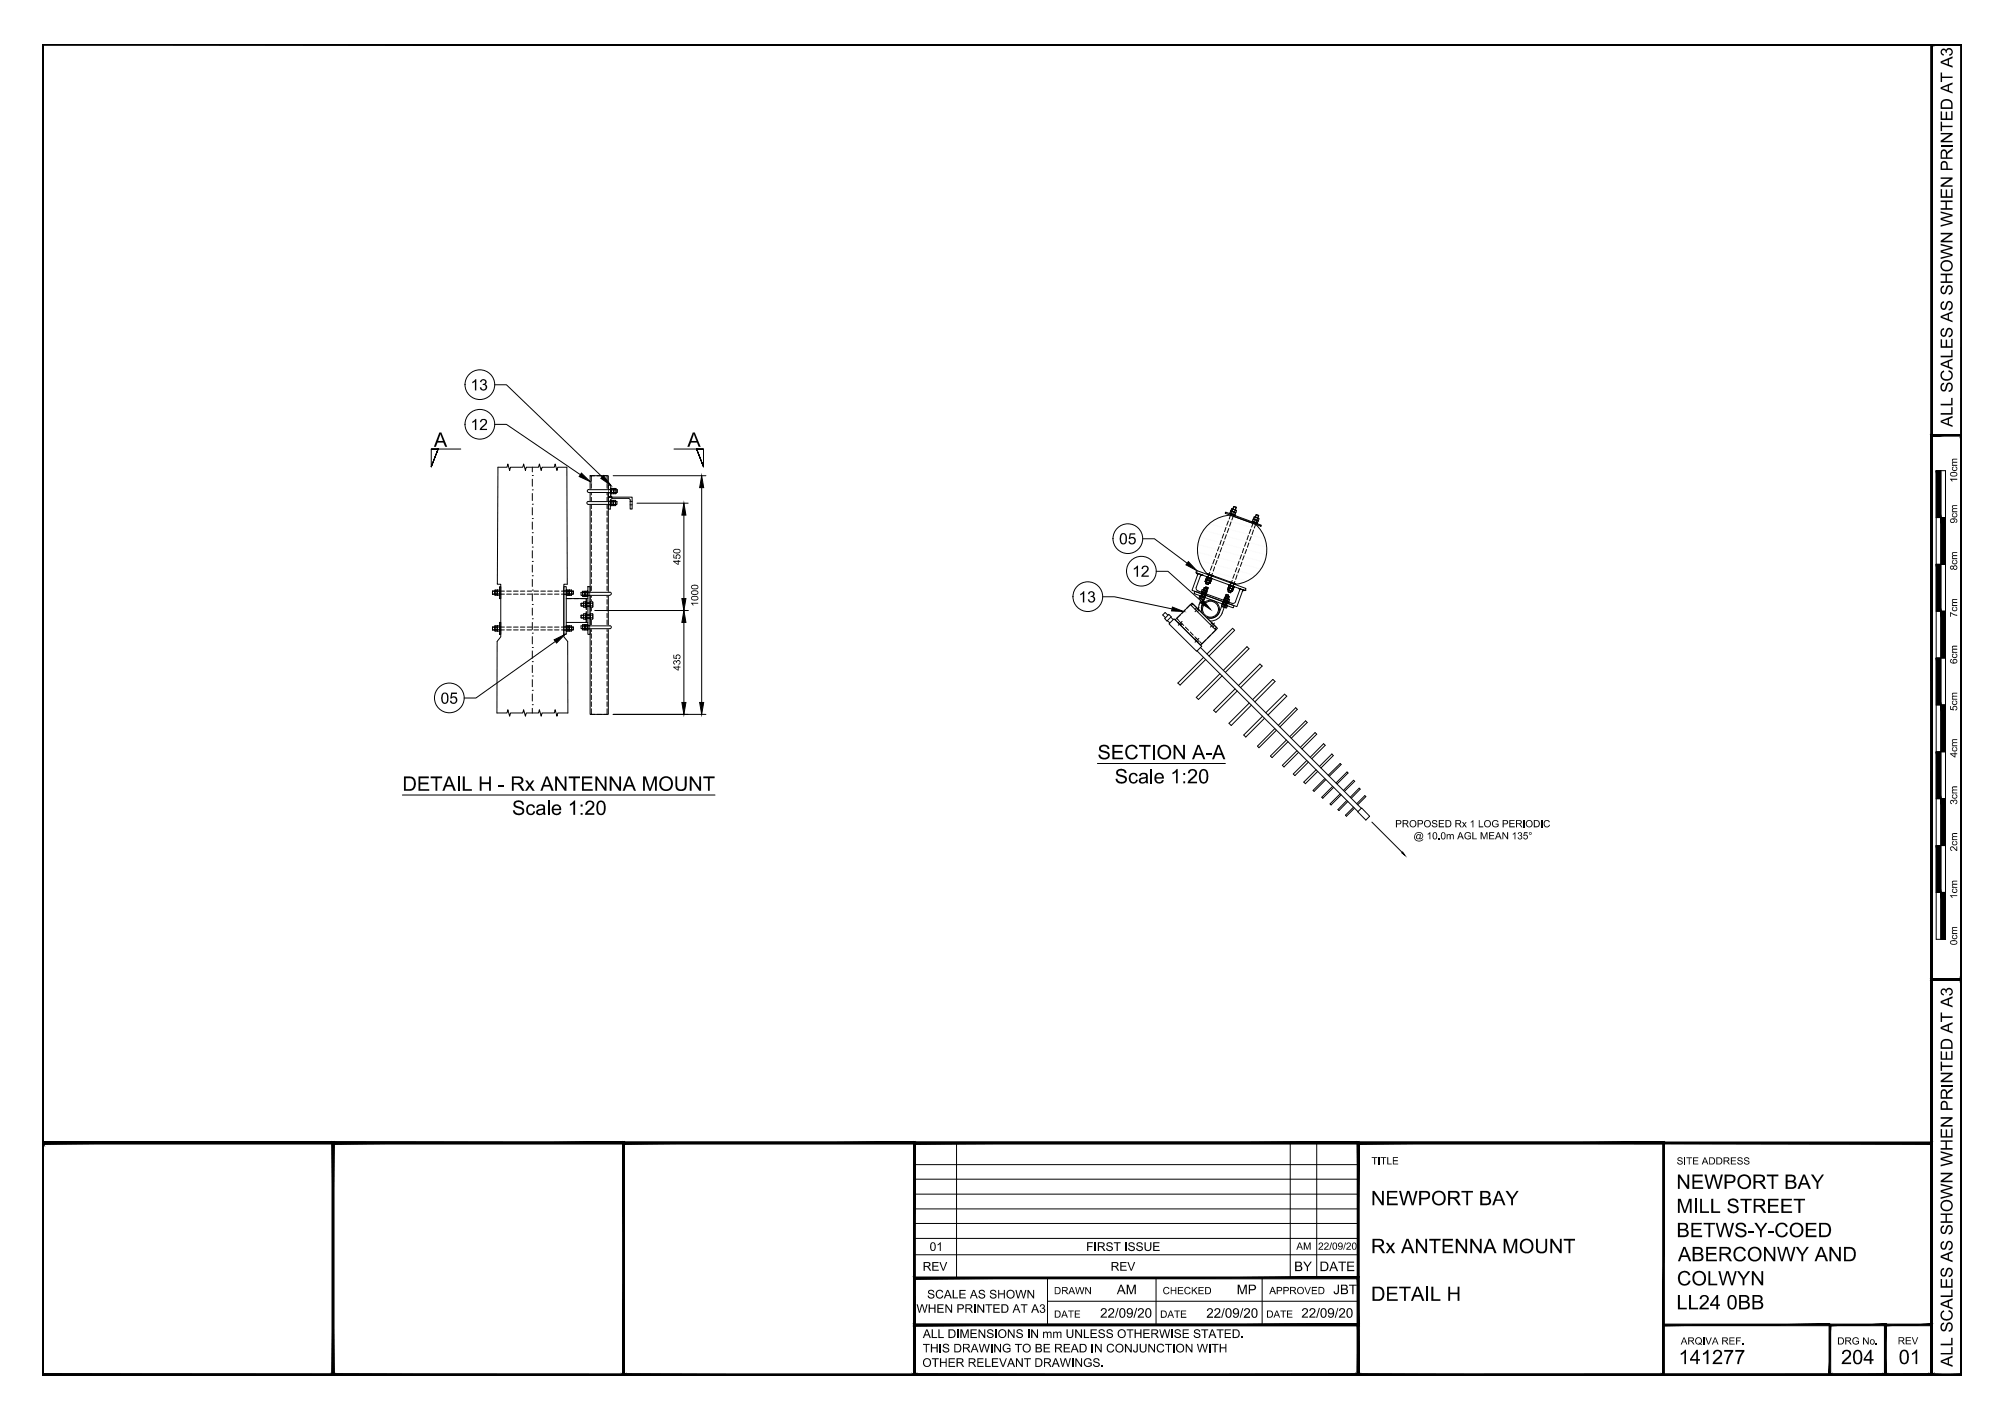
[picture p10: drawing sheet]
<svg xmlns="http://www.w3.org/2000/svg" width="420mm" height="297mm" viewBox="0 0 420 297" stroke-linecap="round" stroke-linejoin="round" font-family="sans-serif">
<defs><g id="words">
<g font-size="4.2">
<text x="90.9" y="93.6">A</text>
<text x="144" y="93.6">A</text>
<text x="229.9" y="159">SECTION A-A</text>
<text x="84.3" y="165.7">DETAIL H - Rx ANTENNA MOUNT</text>
<text x="233.5" y="164.1">Scale 1:20</text>
<text x="107.3" y="170.7">Scale 1:20</text>
<text x="351.1" y="249">NEWPORT BAY</text>
<text x="287.2" y="252.5">NEWPORT BAY</text>
<text x="351.1" y="254.1">MILL STREET</text>
<text x="287.1" y="262.5">Rx ANTENNA MOUNT</text>
<text x="351.1" y="259.2">BETWS-Y-COED</text>
<text x="351.2" y="269.2">COLWYN</text>
<text x="351.4" y="264.2">ABERCONWY AND</text>
<text x="287.2" y="272.5">DETAIL H</text>
<text x="351.1" y="274.3">LL24 0BB</text>
<text x="351.6" y="285.7">141277</text>
<text x="385.6" y="285.7">204</text>
<text x="397.7" y="285.7">01</text>
</g>
<g font-size="3.5">
<text x="409" y="89.5" transform="rotate(-90 409 89.5)">ALL SCALES AS SHOWN WHEN PRINTED AT A3</text>
<text x="409" y="286.3" transform="rotate(-90 409 286.3)">ALL SCALES AS SHOWN WHEN PRINTED AT A3</text>
</g>
<g font-size="3.3">
<text x="98.5" y="81.8">13</text>
<text x="98.5" y="90.1">12</text>
<text x="234.4" y="114">05</text>
<text x="237.1" y="120.8">12</text>
<text x="225.9" y="126.2">13</text>
<text x="92.3" y="147.4">05</text>
</g>
<g font-size="2.8">
<text x="271" y="266.3">BY</text>
<text x="276.4" y="266.3">DATE</text>
<text x="233.9" y="271.1">AM</text>
<text x="259" y="271.1">MP</text>
<text x="279.3" y="271.1">JBT</text>
<text x="230.4" y="276">22/09/20</text>
<text x="252.7" y="276.1">22/09/20</text>
<text x="272.6" y="276">22/09/20</text>
</g>
<g font-size="2.5">
<text x="194.7" y="262">01</text>
<text x="227.5" y="262">FIRST ISSUE</text>
<text x="193.2" y="266.2">REV</text>
<text x="232.6" y="266.2">REV</text>
<text x="192" y="275">WHEN PRINTED AT A3</text>
<text x="194.2" y="272">SCALE AS SHOWN</text>
<text x="193.3" y="280.3">ALL DIMENSIONS IN mm UNLESS OTHERWISE STATED.</text>
<text x="193.2" y="286.3">OTHER RELEVANT DRAWINGS.</text>
<text x="193.2" y="283.3">THIS DRAWING TO BE READ IN CONJUNCTION WITH</text>
</g>
<g font-size="2.1">
<text x="409.9" y="101.1" transform="rotate(-90 409.9 101.1)">10cm</text>
<text x="409.9" y="109.6" transform="rotate(-90 409.9 109.6)">9cm</text>
<text x="142.5" y="118.4" transform="rotate(-90 142.5 118.4)">450</text>
<text x="409.9" y="119.5" transform="rotate(-90 409.9 119.5)">8cm</text>
<text x="146.2" y="127" transform="rotate(-90 146.2 127)">1000</text>
<text x="409.9" y="129.3" transform="rotate(-90 409.9 129.3)">7cm</text>
<text x="142.5" y="140.5" transform="rotate(-90 142.5 140.5)">435</text>
<text x="409.9" y="139.1" transform="rotate(-90 409.9 139.1)">6cm</text>
<text x="409.9" y="148.9" transform="rotate(-90 409.9 148.9)">5cm</text>
<text x="409.9" y="158.7" transform="rotate(-90 409.9 158.7)">4cm</text>
<text x="292.2" y="173.3">PROPOSED Rx 1 LOG PERIODIC</text>
<text x="409.9" y="168.6" transform="rotate(-90 409.9 168.6)">3cm</text>
<text x="296.1" y="175.8">@ 10.0m AGL MEAN 135°</text>
<text x="409.9" y="178.4" transform="rotate(-90 409.9 178.4)">2cm</text>
<text x="409.9" y="188.3" transform="rotate(-90 409.9 188.3)">1cm</text>
<text x="409.9" y="198" transform="rotate(-90 409.9 198)">0cm</text>
<text x="287.3" y="243.9">TITLE</text>
<text x="351.2" y="243.9">SITE ADDRESS</text>
<text x="271.5" y="261.8">AM</text>
<text x="276.1" y="261.8">22/09/20</text>
<text x="220.8" y="271.1">DRAWN</text>
<text x="243.5" y="271.1">CHECKED</text>
<text x="265.9" y="271.1">APPROVED</text>
<text x="220.8" y="276">DATE</text>
<text x="243" y="276.1">DATE</text>
<text x="265.2" y="276">DATE</text>
<text x="352" y="281.6">ARQIVA REF.</text>
<text x="384.8" y="281.6">DRG No.</text>
<text x="397.5" y="281.6">REV</text>
</g>
</g></defs>
<!-- layer: 03 - TEXT AND DIMENSIONS -->
<g fill="none" stroke="#000" stroke-width=".21">
<path d="M111.5 99.6h.1M111.5 97.9v.9M128.4 99.7h19.5M111.5 117.6h.1M111.5 114.6h.1M111.5 111.6h.1M111.5 108.6h.1M111.5 105.6h.1M111.5 102.6h.1M111.5 100.4v1.5M111.5 103.4v1.5M111.5 106.3v1.6"/>
<path d="M111.5 109.3v1.6M111.5 112.4v1.5M111.5 115.4v1.5M111.5 118.4v1.4M133.4 105.4h10.7M143.2 107.9v17.5M147 102.2v45M111.5 138.6h.1M111.5 135.6h.1M111.5 132.6h.1M111.5 129.6h.1M111.5 126.6h.1"/>
<path d="M111.5 123.6h.1M111.5 120.6h.1M111.5 121.4v1.5M111.5 124.4v1.5M111.5 127.4v1.5M111.5 130.4v1.5M111.5 133.4v1.5M111.5 136.4v1.5M111.5 139.4v1.5M124.6 127.9h19.5M143.2 130.4v16.8M111.5 147.6h.1"/>
<path d="M111.5 144.6h.1M111.5 141.6h.1M111.5 142.4v1.4M111.5 145.4v1.5M111.5 148.4v1M128.4 149.6h19.5"/>
</g>
<!-- layer: MEDIUM THICKNESS -->
<path d="M104.3 97.9l-.1 24.5h.7v11l-.8 1v15M118.7 97.9l.1 24.5h-.7v11l.8 1v15M257.8 108l5.1 1.8M257.8 107.9a7.3 7.3 0 0 0-6.4 4.5 7.3 7.3 0 0 0 1.3 7.7M262.9 109.8a7.3 7.3 0 0 1 2.1 7.5 7.3 7.3 0 0 1-6 5.1l-6.3-2.3" fill="none" stroke="#000" stroke-width=".21"/>
<!-- layer: PROPOSED OTHER USER 2 ANCILLARY -->
<g fill="none" stroke="#000" stroke-width=".21">
<path d="M123.6 99.7h3.8v49.9h-3.8zM123.2 105.1h6v.6h-6M123.2 105a.32 .32 0 0 0-.3 .3 .32 .32 0 0 0 .3 .4M123.3 102.5a.32 .32 0 0 0-.3 .3 .32 .32 0 0 0 .3 .4h6v-.6h-6M127.4 101.6h.5v2.5h-.5zM127.4 103.9l.3 .2h-.3M127.8 104.9v1.7h-.4v-2.5h5v2.5h-.4v-1.7M127.8 104.8h.2v1.2h-.2zM127.9 103.9l.3 .2h-.3M127.9 102.3l.1 1.2zM128 105.9h.5M128 104.8v.3"/>
<path d="M128 105.6v.3M128 105.7h.4M128 105.1v.5M128 102.6h.5M128 103.2h.5M128.1 102.3v.8M128.1 103.1v.3M128.3 104.4h3.3M128.3 104.4l-.4 .2v.2M128.4 104.8l-.4 .1v1M128.4 104.8l.1 .1M128.4 104.8v1.1"/>
<path d="M128.5 105.9h.4M128.5 104.9v1M128.5 104.8v1.1M128.5 102.4h-.5v1h.5M128.5 102.4v1M128.5 103.4h.5M128.5 105.7h.4M128.5 102.3v.8M128.5 103.1v.3M128.6 103.2l.4-.1v.3M128.6 102.6h.4M128.6 102.3v.8"/>
<path d="M128.6 103.1v.3M128.9 104.8l-.4 .1M128.9 104.8v1.1M129 102.3l-.5 .1M129 102.3v1.1M129 102.3v.3M129 102.6v.5M131.6 104.4l.2 .1 .2 .3M258.2 106.6l.2-.5 .5 .1-.1 .6M258.4 106.1l.5 .2M258.5 106.1l-.2 .6M258.9 106.2l-.2 .6"/>
<path d="M262.9 108.4l.3-.6 .4 .2-.1 .6M263.1 107.8l.5 .2M263.2 107.8l-.2 .6M263.6 108l-.2 .5M103.2 123.8h.5v.7h-.5zM103.2 131.4h.5v.6h-.5zM103.2 123.8v.7M103.2 131.4v.6M103.7 131.1v.2M103.7 131.9v.2M103.7 131.9h.4M103.7 123.9h.4v.5h-.4z"/>
<path d="M103.7 131.9v-.5h.4v.5M103.7 124.4v.3M103.7 123.6v.3M104.1 124.4v.3M104.1 123.6v.3M104.1 131.9v.2M104.1 131.1v.2M104.2 124.6v-.9l.4-.1v1l-.4 .1M104.2 124.6v-.9l-.5-.1v1l.4 .1M104.2 131.1h-.5v1.1l.5-.1M104.2 131.1h.4v1h-.4M104.2 131.1v1"/>
<path d="M104.2 124.6v.1M104.2 124.6l-.1 .1M104.2 123.6v.3M104.2 124.4v.3M104.2 131.9v.2M104.2 131.1v.2M104.2 124.4h.4M104.2 131.9h.4M104.6 123.9h-.4v.5M104.6 131.4h-.4v.5M104.6 123.9v.8M104.6 131.4v.7"/>
<path d="M104.6 122.9h.3v2.5h-.3zM104.6 130.4h.3v2.5h-.3zM104.6 123.6v.3M104.6 131.1v.2M118.1 122.9h.5v10h-.5zM118.6 123.5h.1v1.3h-.1zM118.6 131h.1v1.3h-.1zM118.6 125.4h4.5M118.6 130.4h4.5M118.8 123.6v.3M118.8 124.4v.3M118.8 131.1v.2"/>
<path d="M118.8 131.9v.2M118.8 124.4h.4M118.8 131.9h.4M118.8 124.4v-.5h.4v.5M118.8 131.9v-.5h.4v.5M119.2 123.7h-.5v.9h.5M119.2 123.7v.9M119.2 131.2v.9M119.2 131.2h-.5v.9h.5M119.2 123.7h.5v1l-.5-.1M119.2 131.2h.5v1l-.5-.1M119.2 123.6v.3"/>
<path d="M119.2 124.4v.3M119.2 131.1v.2M119.2 131.9v.2M119.2 124.4h.5v.3M119.2 131.9h.5v.2M119.2 123.9h.5M119.2 131.4h.5M119.3 123.6v.3M119.3 131.1v.2M119.3 123.9v.8M119.3 131.4v.7M119.7 123.6v.3"/>
<path d="M119.7 131.1v.2M119.7 123.9v.5M119.7 131.4v.5M119.7 123.8h.4v.7h-.4zM119.7 131.4h.4v.6h-.4zM121.7 126.4h.5M121.7 126.9h.5M121.7 128.9h.5M121.7 129.4h.5M121.7 126.4v.6M121.7 128.9v.6M122 124.9h.5"/>
<path d="M122 123.9v1M122.1 123.8v.9h.4v-.9M122.1 124.6v.3M122.1 130.8v.3M122.1 131.9v-.2h.4v.2M122.1 123.9h.4M122.1 123.9h-.1M122.1 131.1h.4M122.1 132h.4M122.1 131.1v.6M122.2 126.4h-.5v.5l.5 .1M122.2 128.9h-.5v.5l.5 .1"/>
<path d="M122.2 126.2v.9M122.2 128.7v.9M122.3 126.1v.3h.3M122.3 127.2h.3M122.3 126.1h.3M122.3 126.4v.5M122.3 128.9v.5M122.5 131.1v.6M122.5 123.9h.5v1.1l-.5-.1M122.5 123.9v1M122.5 130.9v1M122.5 130.9h.5v1.1"/>
<path d="M122.5 130.9h-.5l.1 1.1M122.5 131.9l.5 .1M122.5 131.9v.1M122.5 124.6v.3M122.5 130.8v.3M122.5 131.7h.5v.2M122.5 124.7h.5M122.5 131.1h.5M122.6 123.8v.9M122.6 124.6v.3M122.6 130.8v.3M122.6 131.7v.2"/>
<path d="M122.6 131.1v.6M122.6 126.9h-.3v.3M122.6 128.6h-.3l-.1 .1 .1 .2h.3M122.6 129.4h-.3l-.1 .2 .1 .1h.3M122.7 126.1v1.1M122.7 128.6v.8M122.7 129.4v.3M122.7 126.1l.1 1.1zM122.7 128.6l.1 1.1zM122.7 126.2v.9M122.7 128.7v.9M122.7 126.5l.1 .2"/>
<path d="M122.7 129l.1 .2M122.8 126v1.3zM122.8 128.6v1.2zM122.8 126.3h.8M122.8 128.8h.8M122.8 129.5h.8M122.8 126.4h.8M122.8 126.9h.8M122.8 128.9h.8M122.8 129.4h.8M123 123.8v.3M123 124.6v.3"/>
<path d="M123 130.8v.3M123 124.1v.6M123 131.1v.6M123 123.8h.1v1.2h-.1zM123 130.8h.1v1.2h-.1zM123.1 122.9h.5v10h-.5zM123.1 131.1h.5M123.1 131.7h.5M123.6 126l.1 1.3zM123.6 128.6l.1 1.2zM123.6 127h-.8M123.7 126.9h.4"/>
<path d="M123.7 126.4h.4M123.7 128.9h.4M124.1 126.1h-.4v1.1h.4M124.1 126.1v.3M124.1 126.9v.3M124.1 128.9v-.3h-.4v1.1h.5l-.1-.3h-.4M124.1 126.4v.5M124.1 128.9v.5M124.1 126.2v.9M124.1 128.7v.9M127.7 124.1h-6v.6h6M127.7 124a.32 .32 0 0 1 .3 .4 .32 .32 0 0 1-.3 .3"/>
<path d="M127.7 131.1a.32 .32 0 0 1 .3 .3 .32 .32 0 0 1-.3 .3h-6v-.6h6M246.2 129.8l3.5-3.5 5.3 5.3-3.6 3.6zM249.5 126.8l.3-.3 5 4.9-.3 .4zM251.2 126.7l-.2 .9M251.7 126.9l-.1 .7 .2 .8M251.7 125l.6 .2M251.8 128.4a1.88 1.88 0 0 1 1.5-2.6 1.88 1.88 0 0 1 2.1 2.1 1.88 1.88 0 0 1-2.7 1.4M252.5 123l-1.4 3.7M252.5 122.2l.6 .2M252.6 122.9l.5 .3-1.4 3.7M252.6 121.9v.4l.4 .1 .2-.3M252.7 122l-.1 .3"/>
<path d="M253 123.1l-.4-.2-.8 2.2M253.1 123.2l-.1-.1-.7 2.1M253.1 120.4l-.1 .5M253.1 122.1l-.1 .3M253.8 120.7l-.2 .4M255.4 128.2a1.97 1.97 0 0 1-2.7 1.1M256 128.4a2.56 2.56 0 0 1-2.5 1.7M256 126.6l.6 .2M256.8 124.5l-1.4 3.7M256.9 124.5l.4 .2-1.3 3.7M257.2 123.9l.6 .2M257.3 124.6l-.4-.1-.8 2.1"/>
<path d="M257.3 123.7v.3l.4 .2 .2-.4M257.3 124.7l-.8 2M257.4 123.7l-.1 .3M257.8 122.1l-.1 .5M257.8 123.8l-.1 .4M258.5 122.3l-.2 .5"/>
<circle cx="253.5" cy="127.6" r="1.67"/>
</g>
<!-- layer: PROPOSED OTHER USER 1 - HIDDEN -->
<g fill="none" stroke="#000" stroke-width=".21">
<path d="M124.6 99.7h-.7v1.1M125 99.7h1M126.5 99.7h.7v1.1M123.9 101.3v1M123.9 102.7v1M123.9 104.2v.9M123.9 105.6v1M123.9 107v1M123.9 108.5v.9M123.9 109.9v.9M123.9 111.3v1M123.9 112.7v1"/>
<path d="M123.9 114.2v.9M123.9 115.6v.9M123.9 117.1v.9M123.9 118.4v1M123.9 119.9v1M127.2 101.3v1M127.2 102.7v1M127.2 104.2v.9M127.2 105.6v1M127.2 107v1M127.2 108.5v.9M127.2 109.9v.9"/>
<path d="M127.2 111.3v1M127.2 112.7v1M127.2 114.2v.9M127.2 115.6v.9M127.2 117.1v.9M127.2 118.4v1M127.2 119.9v1M127.4 105h.4M127.4 105.7h.4M127.4 103.3h.5M127.4 102.5h.5M132 105h.4"/>
<path d="M132 105.7h.4M253.4 119.9l-.4 1M253.9 118.5l-.4 .9M254.4 117.2l-.4 .9M254.4 118.7l-.3 .9M254.8 115.9l-.3 .9M254.9 117.4l-.3 .9M255.3 114.5l-.3 .9M255.4 116.1l-.3 .9M255.8 113.2l-.3 .9M255.9 114.7l-.3 .9M256.3 111.8l-.3 .9"/>
<path d="M256.4 113.4l-.3 .9M256.8 110.5l-.3 .9M256.9 112l-.4 .9M257.3 109.1l-.4 .9M257.4 110.7l-.4 .9M257.8 107.7l-.3 1M257.8 109.3l-.3 .9M258.4 107.9l-.4 1M259.1 118.9l-.4 .9M259.5 117.6l-.3 .8M259.6 119.1l-.3 .9M260 116.2l-.3 .9"/>
<path d="M260.1 117.8l-.3 .9M260.5 114.9l-.3 .9M260.6 116.4l-.3 .9M261 113.5l-.3 .9M261.1 115.1l-.3 .9M261.5 112.2l-.3 .9M261.6 113.7l-.3 .9M262 110.9l-.4 .9M262.1 112.4l-.4 .9M262.5 111l-.3 1M262.5 109.4l-.3 1M263.1 109.6l-.4 1"/>
<path d="M104.2 123.8h-1v.7h1M104.2 131.4h-1v.6h1M104.6 124.5h.3M104.6 123.8h.3M104.7 124.5h.9M104.7 123.8h.9M104.7 132h.9M104.7 131.4h.9M106.1 124.5h1M106.1 123.8h1M106.1 132h1M106.1 131.4h1"/>
<path d="M107.6 124.5h.9M107.6 123.8h.9M107.6 132h.9M107.6 131.4h.9M109 124.5h.9M109 123.8h.9M109 132h.9M109 131.4h.9M110.4 124.5h1M110.4 123.8h1M110.4 132h1M110.4 131.4h1"/>
<path d="M111.8 124.5h1M111.8 123.8h1M111.8 132h1M111.8 131.4h1M113.3 124.5h.9M113.3 123.8h.9M113.3 132h.9M113.3 131.4h.9M114.7 124.5h1M114.7 123.8h1M114.7 132h1M114.7 131.4h1"/>
<path d="M116.1 124.5h1M116.1 123.8h1M116.1 132h1M116.1 131.4h1M117.6 124.5h.9M117.6 123.8h.9M117.6 132h.9M117.6 131.4h.9M118.1 131.3h.5M118.1 124.5h.5M118.1 123.8h.5M118.1 132h.5"/>
<path d="M118.6 125.4h1.1M119 123.8h1.1v.7h-1.1M119 131.4h1.1v.6h-1.1M120.2 125.4h1M121.7 125.4h1.1v.8M122.8 126.7v1M122.8 128.1v1M122.8 129.6v.8M123.1 124h.5M123.1 124.8h.5M123.9 121.3v1M123.9 122.8v.9"/>
<path d="M123.9 124.2v.9M123.9 125.6v1M123.9 127v1M123.9 128.5v.9M123.9 129.9v1M123.9 131.3v1M123.9 132.8v.9M123.9 134.2v.9M123.9 135.6v1M123.9 137v1M123.9 138.5v.9M123.9 139.9v.9"/>
<path d="M127.2 121.3v1M127.2 122.8v.9M127.2 124.2v.9M127.2 125.6v1M127.2 127v1M127.2 128.5v.9M127.2 129.9v1M127.2 131.3v1M127.2 132.8v.9M127.2 134.2v.9M127.2 135.6v1M127.2 137v1"/>
<path d="M127.2 138.5v.9M127.2 139.9v.9M247.1 130.2l-.3 .3M247.3 128.8l-.8 .7 .4 .5M247.3 130.3l.6 .7M247.6 130.7l-.3 .3M248.2 127.8l-.6 .6M248.3 131.4l.6 .6M249.3 132.4l.6 .7M249.5 126.8l-.1-.2-.8 .8M250.3 133.4l.6 .7M250.6 133.7l-.3 .3"/>
<path d="M250.6 127.3l-.3 .3M251.1 134.2l-.3 .3M251.1 127.8l-.3 .3M251.8 124.1l-.3 .8M251.9 124.5l-.2 .4M252.4 124.4l-.2 .7M252.5 134.1l-.8 .8-.4-.5M252.5 124.7l-.1 .5M253.6 133.1l-.7 .6M253.9 130.5l-.4 .4M253.9 120.1l-.3 1M254.4 131l-.4 .4"/>
<path d="M254.5 131.7l.2 .2-.8 .8M256.1 126l-.1 .5M256.5 125.8l-.3 .8M256.8 126.3l-.1 .4M257.1 126.4l-.2 .4M257.1 126.1l-.1 .3M258.1 121.6l-.4 1M258.6 120.3l-.4 .9M258.6 121.8l-.3 1M259.1 120.4l-.3 1M123.9 148.5v1.1h.7M123.9 141.3v1"/>
<path d="M123.9 142.7v1M123.9 144.2v.9M123.9 145.6v1M123.9 147v1M125 149.6h1M127.2 148.5v1.1h-.7M127.2 141.3v1M127.2 142.7v1M127.2 144.2v.9M127.2 145.6v1M127.2 147v1"/>
</g>
<!-- layer: TEXT AND DIMENSIONS -->
<g fill="none" stroke="#000" stroke-width=".21">
<path d="M90.3 94.1h1.5l-1.5 3.7 1.5-3.7-1.5 3.7v-3.7h6.2M103.6 88.9h2.5l15.5 10.5M103.6 80.6h2.5l20 19.3M104.3 97.9h1.9l.2-.7 .4 1.4 .1-.7h2.6l.2-.7 .4 1.4 .1-.7h2.6l.2-.7 .4 1.4 .1-.7h2.6l.2-.7 .4 1.4 .1-.7h1.9M141.2 94.1h6.1v3.7l-1.4-3.7 1.4 3.7-1.4-3.7h1.4M239.3 112.9h2.5l6.9 5.1M242.2 119.7h2.4l7.1 6.3M104.6 132h.3M104.6 131.3h.3M116.3 134.4l-16.6 11.8h-2.5M231 125h2.4l12.1 2.6M247.6 130.2l-.8 .8"/>
<path d="M251.1 133.7l-.8 .8M251.1 127.3l-.8 .8M254.4 130.5l-.9 .9M104.1 149.4h2.1l.2-.7 .4 1.3 .1-.6h2.6l.2-.7 .4 1.3 .1-.6h2.6l.2-.7 .4 1.3 .1-.6h2.6l.2-.7 .4 1.3 .1-.6h2.1M229.9 159.9h26.8M84.3 166.5h65.5M287.3 172.2l6.4 6.4"/>
<circle cx="100.5" cy="80.6" r="3.1"/>
<circle cx="100.5" cy="88.9" r="3.1"/>
<circle cx="236.2" cy="112.8" r="3.1"/>
<circle cx="239.1" cy="119.7" r="3.1"/>
<circle cx="227.8" cy="125" r="3.1"/>
<circle cx="94.1" cy="146.2" r="3.1"/>
</g>
<!-- layer: PROPOSED OTHER USER 2 ANCILLARY -->
<path d="M123.7 126.1v1.1M123.7 128.6v1.1" fill="none" stroke="#fff" stroke-width=".21"/>
<g fill="#fff" stroke="#fff" stroke-width=".21">
<path d="M123.7 126.1h.4v1.1zM123.7 126.1v1.1h.4z"/>
<path d="M123.7 128.6h.4v1.1zM123.7 128.6v1.1h.4z"/>
</g>
<!-- layer: TEXT AND DIMENSIONS -->
<path d="M127.2 105.1v.6M127.3 102.6v.6M123.8 124.1v.6M123.8 131.1v.6" fill="none" stroke="#fff" stroke-width=".21"/>
<g fill="#fff" stroke="#fff" stroke-width=".21">
<path d="M123.3 102.6v.6l4-.6zM123.3 103.2l4-.6v.6z"/>
<path d="M123.2 105.1v.6l4-.6zM123.2 105.7l4-.6v.6z"/>
<path d="M123.8 124.1h3.9v.6zM123.8 124.1v.6h3.9z"/>
<path d="M123.8 131.1h3.9v.6zM123.8 131.1v.6h3.9z"/>
</g>
<path d="M121.8 99.1l1.8 1.8-2.3-1.1zM126.4 99.6l1.5 2-2.1-1.4zM248.9 117.6l1.7 1.9-2.2-1.2zM116.1 134l2.2-1.1-1.7 1.8zM245.6 127.2l2.3 .9-2.5-.1zM252 125.6l1.5 2-2.1-1.3zM293.6 178.6l.2-.1 .4 .7z" fill="#000" stroke="#000" stroke-width=".21"/>
<!-- layer: 03 - TEXT AND DIMENSIONS -->
<path d="M143.2 105.4l.5 2.5h-.9zM147 99.7l.4 2.5h-.9zM142.8 125.4h.9l-.5 2.5zM143.2 127.9l.5 2.5h-.9zM142.8 147.2h.9l-.5 2.4zM146.5 147.2h.9l-.4 2.4z" fill="#000" stroke="#000" stroke-width=".21"/>
<!-- layer: PROPOSED OTHER USER 2 ANCILLARY -->
<path d="M127.4 103.9l.3 .2h-.3zM127.9 103.9l.3 .2h-.3z" fill="#000" stroke="#000" stroke-width=".21"/>
<!-- layer: PROPOSED OTHER USER 1 -->
<g fill="none" stroke="#fafafa" stroke-width=".21">
<path d="M250.8 115.7l3.7 1M250.9 114l4.2 1.1M251.1 117.4l2.9 .8M251.3 112.5l4.3 1.2M252.1 119.3l1.4 .3M252.1 111.1l4.1 1.1M253.3 109.7l3.4 1M254 119.8l4.3 1.1M254.6 118.3l4.3 1.2M255.1 108.6l2.2 .6M255.1 116.8l4.3 1.1M255.7 115.3l4.3 1.2"/>
<path d="M256.2 113.8l4.3 1.2M256.8 112.3l4.3 1.2M257.3 110.8l4.3 1.2M257.8 109.3l4.3 1.1M259.4 119.6l3.6 1M260 118.1l4.1 1.1M260.5 116.6l4.3 1.2M261.1 115.1l4.1 1.1M261.6 113.6l3.7 1M262.2 112.1l2.7 .8M262.7 110.6l1.2 .4M258.9 121.1l2.3 .6"/>
</g>
<!-- layer: 0 -->
<g fill="none" stroke="#000" stroke-width=".21">
<path d="M405.5 98.6h2v98.2h-2zM406.5 98.6v98.2M405.5 118.2h2M405.5 108.4h2M251.8 124.1l-.2 .8M251.9 124.2l-.3 .7M252.3 124.3l-.2 .8M252.4 124.3l-.3 .8M256.5 125.9l-.2 .7M256.6 125.9l-.3 .7M257 126l-.2 .8M257.1 126.1l-.3 .7"/>
<path d="M405.5 137.8h2M405.5 128.1h2M405.5 157.5h2M405.5 147.7h2M405.5 177.1h2M405.5 167.3h2M405.5 186.9h2M200.3 239.4v28.3M270.2 239.4v28.3M275.8 239.4v28.3M191.5 250.1h93M191.5 247h93"/>
<path d="M191.5 244h93M191.5 256.3h93M191.5 253.2h93M191.5 259.4h93M191.5 262.8h93M219.4 267.7v9.8M219.4 272.6h65.1M242.1 267.7v9.8M264.4 267.7v9.8"/>
</g>
<!-- layer: PROPOSED OTHER USER 1 -->
<g fill="none" stroke="#000" stroke-width=".21">
<path d="M250.6 119.5l10.4 3.8-.2 .4-10.3-3.7zM256.7 107.3l7.5 2.7-.1 .2-7.5-2.7zM257.5 107.5l1.2 .4zM257.7 107.4l.2 .1M257.8 107.1l.8 .2M257.8 107.1l1 .3M257.8 107.1l-.1 .4 .9 .4 .2-.5M257.8 107l.3 .1M258 106.6l-.2 .5M258 106.6h.1M258 106.6l.2 .1-.1 .4 .1 .1 .4 .1 .1-.4M258 106.6l1 .4"/>
<path d="M258 107.2l-.1 .3 .3 .2h.2l.2-.3M258.2 106.7l.6 .2M258.4 107.7l.3 .1M258.6 107.4l.2 .1M258.6 107.3l.2 .1M258.7 106.9l.3 .1M258.8 107.4h.1M258.9 107.4h-.1M259 107l-.1 .4M262.2 109.2l1.2 .4v.1l-1.2-.4zM262.5 108.8l.2 .1M262.5 108.8l1 .3"/>
<path d="M262.5 108.8l-.1 .5 .9 .3 .2-.5M262.5 108.7l.3 .1M262.6 109.2l.8 .3M262.7 108.3l.2 .1M262.7 108.9l-.1 .4-.2-.1M262.8 108.8l.7 .2M262.8 108.8l.5 .2M262.9 108.4l-.2 .4M262.9 108.4l.6 .2M263.3 109.1h.2M263.7 108.7l-.3-.1-.3 .9M263.7 108.7l-1-.4-.2 .5"/>
<path d="M263.7 108.7l-.2 .4M250.3 123.9l8.2 3-.2 .4-8.2-3zM250.7 120.1h.2v.3zM250.9 123.8l7.1 2.6M250.9 123.8a.59 .59 0 0 1-.3-.8l.9-2.6-.6-.3-1.2 3.6 9.4 3.4 1.2-3.5-.6-.2-.9 2.6M251.2 124.8l1.2 .4zM251.2 125.3l.8 .3M251.4 125.3l.5 .2M251.5 125.3l-.4-.1 .2-.4 1 .4-.1 .4M251.5 124l1.2 .5zM251.5 120.4h.2l-.3 .2zM251.5 125l-.1 .3"/>
<path d="M251.6 124l1.1 .4zM251.7 123.8l.3 .1M251.7 124l.8 .3M251.9 123.5l.8 .3M252 125.5l.3 .1M252 123.7l-.1 .3 .6 .2M252 123.6l.3-.5 .4 .1-.1 .6M252 124.2h.3M252 123.6l.6 .2M252.1 125.1l-.1 .4M252.2 123.1l.6 .2M252.3 123.1l-.2 .5h-.3l-.1 .3"/>
<path d="M252.4 121.8l.3 .1M252.4 124.1l.3 .1M252.5 123.9h.3M252.5 123.9l-.1 .3M252.6 121.4l.2 .1M252.6 121.9l.6 .2-.1 .4-.6-.2zM252.6 121.4l.9 .3M252.6 121.4l.1-.5 1 .3 .1 .1-.3 .4M252.6 121.4l-.2 .4M252.6 121.3l.2 .1 .2-.4 .3 .1 .2 .1-.1 .4M252.7 121.9l.8 .3M252.7 120.8l1.2 .5z"/>
<path d="M252.7 123.2l-.2 .6M252.8 120.9l.2 .1M252.8 124l-.1 .2M252.9 121.4l.7 .3M252.9 120.1l1.2 .5v.1l-1.3-.4zM253.3 121.7l-.1 .4M253.3 121.7l-.5-.2-.1 .4M253.4 121.7l.2 .1M253.5 121.7l-.1 .5-1-.4M253.5 121.2l.3 .1M255.8 127l.2-.4 1 .4-.1 .3M255.9 126.9l.3 .1"/>
<path d="M255.9 126.5l1.2 .4zM255.9 127.1l.8 .2M256.2 125.7l1.2 .4zM256.3 126.7l-.2 .3 .5 .2M256.3 125.6l1.1 .5zM256.4 125.6l.3 .1M256.4 125.3v.3M256.4 125.7l.8 .3M256.5 125.3h.3M256.6 125.3l.8 .2M256.7 127.2l.3 .1M256.7 125.3l.2-.5 .6 .2-.2 .5"/>
<path d="M256.7 125.9h.2M256.8 125.9h.1M256.8 126.8l-.1 .5M256.9 124.8l.6 .2-.3 .5M256.9 124.8l-.1 .5M257.1 125.8l.3 .1M257.2 123.5l.2 .1M257.2 125.5l.3 .1M257.2 125.6l-.1 .3M257.3 125.6l-.6-.2-.1 .3 .6 .1M257.3 123l.1-.4 1.1 .4M257.3 123v.1"/>
<path d="M257.3 123.1l.2 .1M257.3 123.7l.6 .1-.1 .4-.6-.2zM257.3 123.1l.9 .3M257.3 123.1l-.2 .4 .9 .4 .2-.5M257.3 123l1 .4M257.4 122.5l1.2 .5zM257.5 122.6l.2 .1M257.5 123.2l-.1 .4M257.5 125.6l-.1 .4M257.5 123.2l.5 .2M257.6 121.9l1.2 .4v.2l-1.3-.5zM257.9 123.8l.3 .1"/>
<path d="M258 123.4l-.1 .4-.5-.2M258.1 123.4l.2 .1M258.2 122.9l-.2 .4M258.5 123l-.8-.3-.2 .4M258.5 123l-.3 .4M258.8 126a.61 .61 0 0 1-.8 .4M259.5 123.3l.2 .1v.2zM260.3 123.6l.3 .1-.3 .1z"/>
</g>
<g fill="#000" stroke="#000" stroke-width=".21">
<path d="M250.7 120.1h.2zM250.7 120.1l.2 .3v-.3z"/>
<path d="M251.5 120.4h.2zM251.5 120.4l-.1 .2 .3-.2z"/>
<path d="M259.5 123.3l.2 .1zM259.6 123.4l.1 .2v-.2z"/>
<path d="M260.3 123.6l.3 .1zM260.3 123.7v.1l.3-.1z"/>
</g>
<!-- layer: 03 - TEXT AND DIMENSIONS -->
<path d="M254.6 131.2l-3.6 3.6" fill="none" stroke="#fff" stroke-width=".21"/>
<path d="M249.8 126.5l1.2 8.3-4.5-4.5zM249.8 126.5l1.2 8.3 3.6-3.6z" fill="#fff" stroke="#fff" stroke-width=".21"/>
<!-- layer: ANTENNAS DISHES -->
<g fill="none" stroke="#000" stroke-width=".21">
<path d="M244.5 130l.5 .5M244.6 128.9l-.6-.6-.5 .5 .6 .6M244.8 128.7l.5 .5-.9 .9-.4-.5zM244.8 130.7l1.1-1.1 5.8 5.8-1.1 1zM245.2 129.3l.5 .5M247 130.7h.1M250.7 136.4l33.7 33.6M251.4 135.6l33.7 33.7M252.1 137.7l-5.4 5.4 .5 .4 5.3-5.4M252.8 137l5.4-5.4 .4 .4-5.4 5.4M255.5 141.1l-4.9 5 .4 .4 5-4.9M256.2 140.4l5-4.9 .4 .4-4.9 4.9"/>
<path d="M258.7 144.3l-4.5 4.5 .5 .4 4.5-4.5M259.4 143.6l4.5-4.5 .5 .4-4.6 4.6M261.6 147.3l-4.2 4.2 .5 .5 4.2-4.3M262.4 146.6l4.2-4.3 .5 .4-4.3 4.3M264.4 150l-3.9 4 .4 .4 4-3.9M265.1 149.3l4-3.9 .4 .4-3.9 4M267 152.6l-3.6 3.7 .3 .3 3.7-3.6M267.7 151.9l3.7-3.6 .3 .3-3.6 3.7M269.4 155l-3.3 3.4 .3 .3 3.4-3.3M270.2 154.3l3.3-3.3 .3 .3-3.3 3.3M271.6 157.3l-3 3 .3 .4 3.1-3.1M272.4 156.5l3-3 .4 .3-3.1 3.1"/>
<path d="M273.7 159.3l-2.8 2.8 .3 .4 2.9-2.9M274.4 158.6l2.8-2.8 .4 .3-2.8 2.8M275.7 161.2l-2.6 2.6 .3 .4 2.6-2.6M276.4 160.5l2.6-2.6 .3 .4-2.6 2.6M277.5 163.1l-2.5 2.5 .2 .2 2.5-2.5M278.2 162.4l2.5-2.5 .2 .2-2.5 2.5M279.1 164.7l-2.3 2.3 .3 .2 2.2-2.3M279.9 164l2.2-2.3 .2 .2-2.2 2.3M280.7 166.3l-2.1 2.1 .2 .2 2.1-2.1M281.4 165.6l2.1-2.2 .2 .3-2.1 2.1M282.1 167.7l-1.9 1.9 .2 .2 1.9-1.9M282.8 167l1.9-1.9 .2 .2-1.9 1.9"/>
<path d="M283.5 169.1l-1.7 1.7 .2 .2 1.7-1.7M284.2 168.4l1.7-1.7 .2 .2-1.7 1.7M284.4 170.1l.8-.9 1.7 1.8-.8 .8z"/>
</g>
<!-- layer: 0 -->
<g fill="#000" stroke="#000" stroke-width=".21">
<path d="M8.9 9.3l.2 .2h401.6zM8.9 9.3h402l-.2 .2z"/>
<path d="M404.4 9.3l.3 .2zM404.4 9.3l.3 .2-.3 278.5zM404.7 9.5l-.3 278.5 .3-.1zM404.4 288l.3-.1z"/>
<path d="M404.6 9.3l.1 .2h6zM404.6 9.3h6.3l-.2 .2z"/>
<path d="M410.7 9.5v278.4l.2-278.6zM410.9 9.3v278.7l-.2-.1z"/>
<path d="M410.7 9.5v278.4l.2-278.6zM410.9 9.3v278.7l-.2-.1z"/>
<path d="M404.4 91l.3 .4 6.2-.4zM404.7 91.4l6.2-.4-.2 .4zM410.9 91l-.2 .4z"/>
<path d="M404.4 91l.3 114v-113.6zM404.4 91l.3 114-.3 .4z"/>
<path d="M405.5 98.6l1 9.8v-9.8zM405.5 98.6l1 9.8h-1z"/>
<path d="M410.7 91.4l.2 113.8v-114zM410.7 91.4l.2 113.8-.2-.2zM410.7 205l.2 .4zM404.7 205h6l.2 .4zM404.7 205l-.3 .4h6.5z"/>
<path d="M405.5 118.2l1 9.8v-9.8zM405.5 118.2l1 9.8h-1z"/>
<path d="M406.5 108.4l1 9.8v-9.8zM406.5 108.4l1 9.8h-1z"/>
<path d="M405.5 137.8l1 9.9v-9.9zM405.5 137.8l1 9.9h-1z"/>
<path d="M406.5 128l1 9.8v-9.8zM406.5 128l1 9.8h-1z"/>
<path d="M405.5 157.5l1 9.8v-9.8zM405.5 157.5l1 9.8h-1z"/>
<path d="M406.5 147.7l1 9.8v-9.8zM406.5 147.7l1 9.8h-1z"/>
<path d="M405.5 177.1l1 9.8v-9.8zM405.5 177.1l1 9.8h-1z"/>
<path d="M406.5 167.3l1 9.8v-9.8zM406.5 167.3l1 9.8h-1z"/>
<path d="M406.5 186.9l1 9.9v-9.9zM406.5 186.9l1 9.9h-1z"/>
<path d="M404.4 205l.3 .4 6.2-.4zM404.7 205.4l6.2-.4-.2 .4zM410.9 205l-.2 .4z"/>
<path d="M410.9 205.2l-.2 .2 .2 82.6zM410.7 205.4l.2 82.6-.2-.1zM410.7 287.9l.2 .1z"/>
<path d="M8.9 239.2l.2 .4zM8.9 239.2l395.5 .4h-395.3zM8.9 239.2l395.5 .4 .3-.4z"/>
<path d="M9.1 239.6h60.5l.3-.4zM8.9 239.2h61l-60.8 .4zM8.9 239.2l.2 .4z"/>
<path d="M69.9 239.6h60.6l.3-.4zM69.6 239.2h61.2l-60.9 .4zM69.6 239.2l.3 48.7v-48.3zM69.6 239.2l.3 48.7-.3 .1zM69.6 288l.3-.1z"/>
<path d="M130.8 239.6h60.5l.4-.4zM130.5 239.2h61.2l-60.9 .4zM130.5 239.2l.3 48.7v-48.3zM130.5 239.2l.3 48.7-.3 .1zM130.5 288l.3-.1z"/>
<path d="M191.7 239.6h92.6l.3-.4zM191.3 239.2h93.3l-92.9 .4zM191.3 239.2l.4 48.7v-48.3zM191.3 239.2l.4 48.7-.4 .1zM191.3 288l.4-.1z"/>
<path d="M284.6 239.6h63.7l.3-.4zM284.3 239.2h64.3l-64 .4zM284.3 239.2l.3 48.7v-48.3zM284.3 239.2l.3 48.7-.3 .1zM284.3 288l.3-.1z"/>
<path d="M404.7 239.2l-.3 .4 .3 48.4zM404.4 239.6l.3 48.4-.3-.1zM404.4 287.9l.3 .1z"/>
<path d="M191.3 277.4l.4 .3 92.9-.3zM191.7 277.7l92.9-.3-.3 .3zM284.6 277.4l-.3 .3 .3 10.3zM284.3 277.7l.3 10.3-.3-.1zM284.3 287.9l.3 .1z"/>
<path d="M191.3 277.7h93.3l-.3-.3zM191.3 277.7l.4-.3h92.6zM191.3 267.5v10.2l.4-.3zM191.3 267.5l.4 .4v9.5zM191.3 267.5l.4 .4 92.9-.4zM191.7 267.9l92.9-.4-.3 .4zM284.6 267.5l-.3 .4 .3 9.8zM284.3 267.9l.3 9.8-.3-.3z"/>
<path d="M383.1 277.4l.3 .3 11.6-.3zM383.4 277.7l11.6-.3-.3 .3zM395 277.4l-.3 .3 .3 10.3zM394.7 277.7l.3 10.3-.3-.1zM394.7 287.9l.3 .1z"/>
<path d="M348.4 277.7h34.9v-.3zM348.4 277.4h34.9l-34.9 .3z"/>
<path d="M394.7 277.4l.3 .3 9.7-.3zM395 277.7l9.7-.3-.3 .3zM404.7 277.4l-.3 .3 .3 10.3zM404.4 277.7l.3 10.3-.3-.1zM404.4 287.9l.3 .1z"/>
<path d="M9.1 9.5l-.2 278.5 .2-.1zM8.9 9.3l.2 .2-.2 278.5z"/>
<path d="M9.1 239.6l-.2 48.4 .2-.1zM8.9 239.4l.2 .2-.2 48.4z"/>
<path d="M9.1 287.9l60.7 .1-.2-.1zM9.1 287.9l60.7 .1h-60.9z"/>
<path d="M69.6 287.9l.3 .1zM69.9 239.2v48.8l-.3-.1zM69.9 239.2l-.3 .4v48.3z"/>
<path d="M69.9 287.9l60.7 .1-.1-.1zM69.9 287.9l60.7 .1h-60.8z"/>
<path d="M130.5 287.9l.3 .1zM130.8 239.2v48.8l-.3-.1zM130.8 239.2l-.3 .4v48.3z"/>
<path d="M130.8 287.9l60.7 .1-.2-.1zM130.8 287.9l60.7 .1h-60.9z"/>
<path d="M191.3 287.9l.4 .1zM191.7 239.2v48.8l-.4-.1zM191.7 239.2l-.4 .4v48.3z"/>
<path d="M191.7 287.9l92.8 .1-.2-.1zM191.7 287.9l92.8 .1h-93z"/>
<path d="M284.3 287.9l.3 .1zM284.6 239.2v48.8l-.3-.1zM284.6 239.2l-.3 .4v48.3z"/>
<path d="M191.5 288h93l-.2-.1zM191.7 287.9h92.6l-92.8 .1zM191.3 288l.4-.1zM191.7 277.7v10.2l-.4 .1zM191.3 277.4v10.6l.4-10.3z"/>
<path d="M284.6 287.9l63.8 .1-.1-.1zM284.6 287.9l63.8 .1h-63.9z"/>
<path d="M348.3 287.9l.3 .1zM348.6 239.2v48.8l-.3-.1zM348.6 239.2l-.3 .4v48.3z"/>
<path d="M383.3 288h11.6l-.2-.1zM383.4 287.9h11.3l-11.4 .1zM383.1 288l.3-.1zM383.4 277.7v10.2l-.3 .1zM383.1 277.4v10.6l.3-10.3z"/>
<path d="M8.9 288h395.7l-.2-.1zM8.9 288l.2-.1h395.3zM8.9 239.4v48.6l.2-.1zM8.9 239.4l.2 .2v48.3z"/>
<path d="M394.9 288h9.7l-.2-.1zM394.9 288l.1-.1h9.4zM394.7 288l.3-.1zM395 277.7v10.2l-.3 .1zM394.7 277.4v10.6l.3-10.3z"/>
<path d="M9.1 287.9l401.8 .1-.2-.1zM9.1 287.9l401.8 .1h-402z"/>
<path d="M404.7 287.9l6.2 .1-.2-.1zM404.7 287.9l6.2 .1h-6.3z"/>
<path d="M404.6 288h6.3l-.2-.1zM404.7 287.9h6l-6.1 .1zM404.4 288l.3-.1zM404.7 205.4v82.5l-.3 .1zM404.4 205v83l.3-82.6z"/>
</g>
<use href="#words"/>
</svg>
